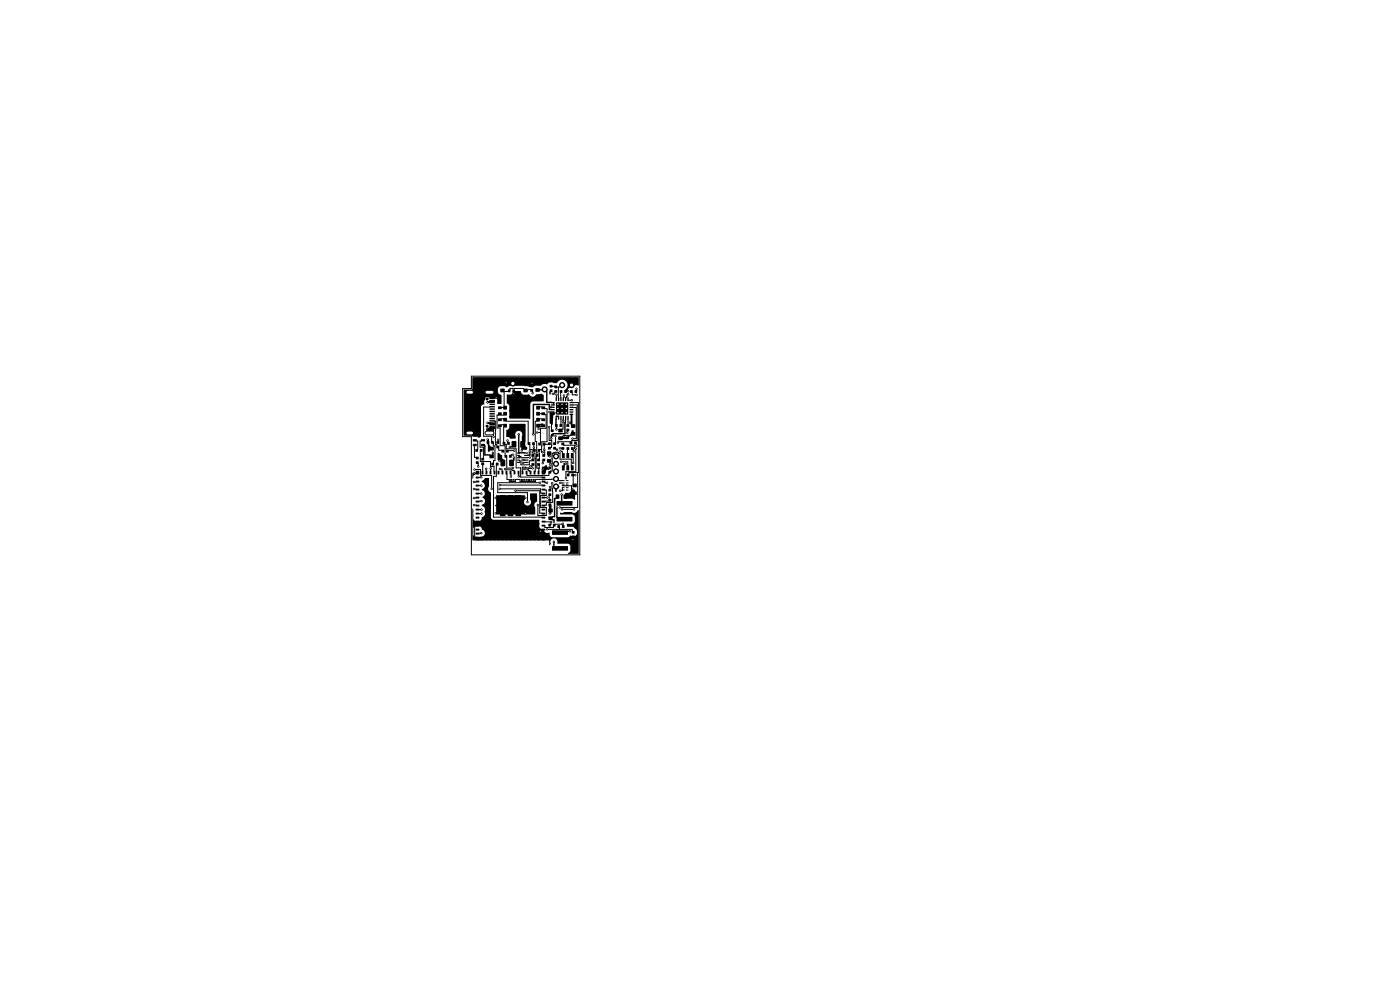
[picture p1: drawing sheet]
<svg xmlns="http://www.w3.org/2000/svg" width="297mm" height="210mm" viewBox="0 0 297 210" stroke-linecap="round" stroke-linejoin="round" font-family="sans-serif">
<g fill="#000">
<path d="M100.3 94.2h.8v.4h-.8zM100.3 93.2h.8v.4h-.8zM101 97.9h.5v.5h-.5zM101 96.9h.5v.5h-.5zM100.9 95.3h.5v.5h-.5zM102.1 94.2h.8v.4h-.8zM102.1 93.2h.8v.4h-.8zM102.1 98.1h.6v.5h-.6zM102.1 97.2h.6v.5h-.6zM101.8 95.3h.5v.5h-.5zM103.4 93.1l.3 .1v1.1l.7 .8-.3 .4a.36 .36 0 0 1-.2 .3 .36 .36 0 0 1-.4 0v-1.3l-.2-.6zM103.2 90.9l.5-.2h.9l-.1 1.3h-1.3z"/>
<path d="M103.3 93.6h.5v.5h-.5zM103.9 96.5h.8v.7h-.8zM103.9 94.8h.8v.7h-.8zM104.3 98.2h.5v.5h-.5zM104.2 93.6h.5v.5h-.5zM103.9 84.1l1-.1 .1 .6h-1.1zM103.9 84.9l1-.1 .1 .6h-1.1zM103.9 89.7l1-.1 .1 .6h-1.1zM103.9 90.5l1-.1 .1 .6h-1.1zM103.8 86.1h1.2v.3h-1.1zM103.8 87.1h1.2v.3h-1.1zM103.8 87.6h1.2v.3h-1.1z"/>
<path d="M103.8 88.6h1.2v.3h-1.1zM103.8 89.1h1.2v.3h-1.1zM103.8 88.1h1.2v.3h-1.1zM103.8 86.6h1.2v.3h-1.1zM103.8 85.6h1.2v.3h-1.1zM105.2 98.2h.5v.5h-.5zM105.3 94.6h.6v.5h-.6zM105.3 93.6h.6v.5h-.6zM105.7 86.2h.7v.6h-.7zM105.7 87.5h.7v.5h-.7zM105.7 88.8h.7v.5h-.7zM105.7 90h.7v.6h-.7z"/>
<path d="M105.6 96.1h.3l.2 .3 .4 .1 .1 .7 .3 .4v1.1l-.3 .2-.3-.1-.2-.9-.5-.3zM106.2 82.5h.8v.7h-.8zM106.2 80.8h.8v.7h-.8zM106.4 95.4h.5v.6h-.5zM106.7 93.8h.5v.5h-.5zM106.8 86.1h.7v.8h-.7zM106.8 87.4h.7v.7h-.7zM106.8 88.7h.7v.7h-.7zM106.8 89.9h.7v.8h-.7zM107.1 96.5h.5v.6h-.5zM106.2 97.6h.9v1.2h-.9zM107.4 95.4h.5v.6h-.5z"/>
<path d="M107.6 93.8h.5v.5h-.5zM107.8 82.6h.5v.6h-.5zM108 96.5h.5v.6h-.5zM108.6 93.6h.9v1.3h-.9zM108.7 82.6h.5v.6h-.5zM108.1 97.6h.9v1.2h-.9zM109.7 96h.6v.2h-.6zM109.7 96.5h.6v.2h-.6zM109.7 97h.6v.2h-.6zM109.7 97.5h.6v.2h-.6zM109.7 98h.6v.2h-.6zM110.4 93.6h.9v1.3h-.9z"/>
<path d="M107.5 83.7h.8a.81 .81 0 0 0 .6-.7h1.5l.5 .7 1.3-.1a.9 .9 0 0 0 .8 .5 .9 .9 0 0 0 .8-.5h.6a.66 .66 0 0 1 .9 .2v1.3h-2.2l-.5 .4-.1 3.3-.1 .1-4.3-.1-.1-.4v-2.3l-.5-.6zM110.1 96.8l.5-.1 .1 .1-.6 .2zM110.8 97h1.2l.1 .2h-1.3zM111.1 82.5h.8v.7h-.8zM111.1 80.8h.8v.7h-.8zM111.2 98h.9v.2h-.9zM111.2 97.5h.9v.2h-.9zM111.2 96.5h.9v.2h-.9zM111.2 96h.9v.2h-.9zM108.1 89.9l3.4 .1-.1 4.4 .4 .5-.1 .6-1-.2v-2.7a.76 .76 0 0 0-.6-1.2 .76 .76 0 0 0-.7 1.2l-.1 .4-.9 .1-.4-.3-.6-.1v-1.4l.6-.5zM112 93.8h.5v.6h-.5zM112.5 82.6h.6v.5h-.6z"/>
<path d="M112.5 81.6h.6v.5h-.6zM112.8 96.3h.5v.6h-.5zM112.8 98.3h.5v.5h-.5zM112.8 97.3h.5v.5h-.5zM112.9 93.8h.5v.6h-.5zM113.1 95.3h.5v.5h-.5zM113.7 96.3h.5v.6h-.5zM113.6 82.4h.9v.7h-.9zM113.6 80.7h.9v.7h-.9zM113.8 86.1h.7v.8h-.7zM113.8 87.4h.7v.7h-.7zM113.8 88.7h.7v.7h-.7z"/>
<path d="M113.8 89.9h.7v.8h-.7zM114 98.3h.5v.5h-.5zM114 97.3h.5v.5h-.5zM114.2 93.9h.5v.6h-.5zM114.1 95.3h.5v.5h-.5zM114.1 90l1.1-.2 .1 .4-1.1 .3zM114.9 86.2h.7v.6h-.7zM114.9 87.5h.7v.5h-.7zM114.9 88.8h.7v.5h-.7zM114.9 90h.7v.6h-.7zM115.2 93.9h.5v.6h-.5zM115.1 97.3h.5v.5h-.5z"/>
<path d="M115.1 96.4h.5v.5h-.5zM115 99l.5-.1 .4-.3 .5 .8a.95 .95 0 0 0-.7 .9l-.7-.1zM116.1 97.4h.8v.7h-.8zM116.1 95.8h.8v.7h-.8zM116.1 95.9h.5l-.1 1-.3-.1zM116.3 94.8h.5v.5h-.5zM116.3 93.9h.5v.5h-.5zM116.4 99h.5v.5h-.5zM116.9 92.1h.5v.5h-.5zM116.9 91.1h.5v.5h-.5zM116.6 81.7h.6v.5h-.6zM116.6 82.6h.6v.5h-.6z"/>
<path d="M116.9 85.3h.7l.1 .1-.1 .1h-.6zM116.9 85.8h.7l.1 .1-.1 .1h-.6zM116.9 86.3h.7l.1 .1-.1 .1h-.6zM116.9 86.8h.7l.1 .1-.1 .1h-.6zM116.9 87.3h.7l.1 .1-.1 .1h-.6zM116.9 87.8h.7l.1 .1-.1 .1h-.6zM117.6 82.8h.6v.5h-.6zM117.6 81.8h.6v.5h-.6zM117.4 93.9h.5v.5h-.5zM117.4 94.8h.5v.5h-.5zM117.9 84.3l.2 .1v.6l-.1 .1-.1-.1zM117.9 88.2l.2 .1v.6l-.1 .2-.1-.2z"/>
<path d="M118.2 85.6h2.1v2.1l-2.3-.1-.4 .2-.2 .4-.1 1.5-.2 .4-.5-.3v-2.2l1-.1a1.13 1.13 0 0 0 .6-1.4zM117.8 90h.5v.5h-.5zM118.4 84.3l.2 .1v.6l-.1 .1-.1-.1zM118.4 88.2l.2 .1v.6l-.1 .2-.1-.2zM118.8 82.8h.5v.5h-.5zM118.9 84.3l.2 .1v.6l-.1 .1-.1-.1zM118.9 88.2l.2 .1v.6l-.1 .2-.1-.2zM118.5 91h.8v.7h-.8zM118.5 92.6h.8v.7h-.8zM118.7 90h.5v.5h-.5zM119.2 98.7l.6 .1-.1 1-.5-.1zM119.2 96.1l.6 .1-.1 1-.5-.1z"/>
<path d="M119.4 84.3l.2 .1v.6l-.1 .1-.1-.1zM119.4 88.2l.2 .1v.6l-.1 .2-.1-.2zM119.1 93.9h.6v.5h-.6zM119.1 94.9h.6v.5h-.6zM119.7 82.8h.5v.5h-.5zM119.9 84.3l.2 .1v.6l-.1 .1-.1-.1zM119.9 88.2l.2 .1v.6l-.1 .2-.1-.2zM120.2 94.9h.5v.5h-.5zM120.2 98.7l.5 .1v1l-.5-.1zM120.2 96.1l.5 .1v1l-.5-.1zM118 85.4h2.5v2.5h-2.5zM120.4 84.3l.2 .1v.6l-.1 .1-.1-.1z"/>
<path d="M120.4 88.2l.2 .1v.6l-.1 .2-.1-.2zM120.3 99.1l.3-.1-.1 .5-.2-.1zM120.2 90h.5v.5h-.5zM120.2 91h.5v.5h-.5zM118.6 92.7l2.3-.2-.3 .6h-2.1l-.1-.1zM120.9 93.7h.5v.5h-.5zM121 82.8h.5v.5h-.5zM121.2 94.9h.5v.5h-.5zM121.1 98.7l.6 .1-.1 1-.5-.1zM121.1 96.1l.6 .1-.1 1-.5-.1zM120.8 87.8h.7l.1 .1-.1 .1h-.6zM120.8 87.3h.7l.1 .1-.1 .1h-.6z"/>
<path d="M120.8 86.8h.7l.1 .1-.1 .1h-.6zM120.8 86.3h.7l.1 .1-.1 .1h-.6zM120.8 85.8h.7l.1 .1-.1 .1h-.6zM120.8 85.3h.7l.1 .1-.1 .1h-.6zM121.3 91.3h.4v.9l-.7 .2-.1-.1zM121.8 93.7h.5v.5h-.5zM121.9 82.8h.5v.5h-.5zM121.2 90h.8v.7h-.8zM121.2 91.7h.8v.7h-.8zM100.2 80h22.5l.1 1.8a1.08 1.08 0 0 0-1.3 .4l-.8 .2a.92 .92 0 0 1-.9 .7v-.3a1.26 1.26 0 0 0 .1-2.1 1.26 1.26 0 0 0-1.8 .6l-.9-.2-.9 .2a.42 .42 0 0 1-.7 .1l-.5 .1-.5 .4-1-.1-.4 .3h-.9l-1.1-.3h-3.1l-.6 .4-.5-.3h-.8l-.5 .4-.1 .8a.85 .85 0 0 0 .8 .7l-.1 1.9h-.8v-.9l-.3-.4-1.4-.1a.55 .55 0 0 0-.7 0 .55 .55 0 0 0-.2 .6l-.2 .9a.56 .56 0 0 0-.7 .5v6.3l-.4 .3-.4-.2-.9-.1-.1-.2h-1.8v-9.7l1.8-.1zM100.2 100.3l.5 .1 .6-.2 .1 .4a.8 .8 0 0 0-1 .9l-.2-.1zM100.9 101.1h.7l.1 .3-.7 .1z"/>
<path d="M100.9 102h.7l.1 .3h-.7zM100.9 102.8h.7l.1 .3-.7 .1zM100.9 103.7h.7l.1 .3h-.7zM100.9 104.5h.7l.1 .3-.7 .1zM100.9 105.4h.7l.1 .3h-.7zM100.9 106.2h.7l.1 .3-.7 .1zM100.9 107.1h.7l.1 .3h-.7zM100.9 107.9h.7l.1 .3-.7 .1zM100.9 108.8h.7l.1 .3h-.7zM100.9 109.6h.7l.1 .3-.7 .1zM100.9 110.5h.7l.1 .3h-.7zM100.9 111.3h.7l.1 .3-.7 .1z"/>
<path d="M100.9 112.2h.7l.1 .3h-.7zM100.9 113h.7l.1 .3-.7 .1zM100.9 99.9h.8v.7h-.8zM100.9 113.9h.8v.7h-.8zM102.2 99.9h.3v.7h-.3zM102.2 113.9h.3v.7h-.3zM103 99.9h.4l-.1 .7h-.3zM103 113.9h.4l-.1 .7h-.3zM102.2 102l.4-.2 .3-.4h.8v1.8a.75 .75 0 0 0 .4 1.2v5.4l.3 .3 .2 .2h9.7l.1 .9a.7 .7 0 0 0 .7 1h.1a1.17 1.17 0 0 0 1.3 .8h.1l.1 .7 .3 .2h3.7a.38 .38 0 0 1 .6-.2h.6l.4-.2 .1-1-.8-.7-1.3-.1-.1-.5 1.3-.1 .3-.2 .2-.3-.1-1.2-.5-.3-2.6-.1 .1-.2h.4l.4-.2h1.6a.95 .95 0 0 0 1.4-.4l.1 .1v9.2h-2.3l.5-.6v-1l-.2-.4-.4-.2h-2.2a.78 .78 0 0 0-.7-1.1 .78 .78 0 0 0-.7 1.1l-.1 .3h-.2v-.9h-16.2l-.1-2.5h.2l.1 .6a.7 .7 0 0 0 .5 1.1h.8a.84 .84 0 0 0 1-.6 .84 .84 0 0 0-.6-1 .59 .59 0 0 0-.6-.7l-.8 .1-.2 .1-.2 .4h-.2l.1-4.3 .2 .6v.9a.7 .7 0 0 0 .5 1.1h.8l.4-.4a.43 .43 0 0 1 .4-.6 .98 .98 0 0 0 .2-1 .87 .87 0 0 0-.6-1.2v-.2a.82 .82 0 0 0 .7-.8 .82 .82 0 0 0-.6-.8 .85 .85 0 0 0 .5-.9 .85 .85 0 0 0-.6-.7 .88 .88 0 0 0 .3-1.6l-.3-.1zM103.9 99.9h.3v.7h-.3zM103.9 113.9h.3v.7h-.3zM104.7 99.9h.4l-.1 .7h-.3z"/>
<path d="M104.7 113.9h.4l-.1 .7h-.3zM105.6 99.9h.3v.7h-.3zM105.6 113.9h.3v.7h-.3zM106.4 99.9h.4l-.1 .7h-.3zM106.4 113.9h.4l-.1 .7h-.3zM106.1 108.3h1.1v1.2h-1.1zM106.1 106.7h1.1v1.1h-1.1zM106.1 105h1.1v1.2h-1.1zM107.3 99.9h.3v.7h-.3zM107.3 113.9h.3v.7h-.3zM108.1 99.9h.4l-.1 .7h-.3zM108.1 113.9h.4l-.1 .7h-.3z"/>
<path d="M107.7 108.3h1.2v1.2h-1.2zM107.7 106.7h1.2v1.1h-1.2zM107.7 105h1.2v1.2h-1.2zM109 99.9h.3v.7h-.3zM109 113.9h.3v.7h-.3zM109.8 99.9h.4l-.1 .7h-.3zM109.8 113.9h.4l-.1 .7h-.3zM109.4 108.3h1.1v1.2h-1.1zM109.4 106.7h1.1v1.1h-1.1zM109.4 105h1.1v1.2h-1.1zM110.7 99.9h.3v.7h-.3zM110.7 113.9h.3v.7h-.3z"/>
<path d="M111.5 99.9h.4l-.1 .7h-.3zM111.5 113.9h.4l-.1 .7h-.3zM112.4 99.9h.3v.7h-.3zM112.4 113.9h.3v.7h-.3zM113.2 99.9h.4l-.1 .7h-.3zM113.2 113.9h.4l-.1 .7h-.3zM105.3 105l6 .1v.8a.77 .77 0 0 0 .1 1.1 .77 .77 0 0 0 1 0 .77 .77 0 0 0 .1-1.1v-1.2h1.4v1.6a.86 .86 0 0 0-.4 1.4v1.4h-8.2zM114.1 99.9h.3v.7h-.3zM114.1 113.9h.3v.7h-.3zM114.9 113h.7l.1 .3-.7 .1zM114.9 112.2h.7l.1 .3h-.7zM114.9 111.3h.7l.1 .3-.7 .1z"/>
<path d="M114.9 110.5h.7l.1 .3h-.7zM114.9 109.6h.7l.1 .3-.7 .1zM114.9 108.8h.7l.1 .3h-.7zM114.9 107.9h.7l.1 .3-.7 .1zM114.9 107.1h.7l.1 .3h-.7zM114.9 106.2h.7l.1 .3-.7 .1zM114.9 105.4h.7l.1 .3h-.7zM114.9 104.5h.7l.1 .3-.7 .1zM114.9 103.7h.7l.1 .3h-.7zM114.9 102.8h.7l.1 .3-.7 .1zM114.9 102h.7l.1 .3h-.7zM114.9 101.1h.7l.1 .3-.7 .1z"/>
<path d="M114.9 113.9h.8v.7h-.8zM114.9 99.9h.8v.7h-.8zM116.4 111.1h.5v.6h-.5zM116.4 99.9h.5v.5h-.5zM116.4 109.6h.8v.7h-.8zM116.4 107.9h.8v.7h-.8zM116.4 103.7h.5v.5h-.5zM116.4 104.7h.5v.5h-.5zM116.4 105.9h.5v.5h-.5zM116.4 106.8h.5v.5h-.5zM116.5 107.2h.5l-.1 1.8h-.4zM117.3 111.1h.5v.6h-.5z"/>
<path d="M117.9 104.9h.7v.9h-.7zM117.9 102.8h.2l.6 .5a1.32 1.32 0 0 0-.7 1.1l-.2-.1-.1-1zM118.3 111.4h.5v.6h-.5zM119.2 111.4h.5v.6h-.5zM119.2 101.9h.5l.1 .1h-.6zM119.2 102.4h.5l.1 .1h-.6zM119.2 102.8h.5l.1 .3h-.6zM119.2 103.4h.5l.1 .1h-.6zM119.2 103.9h.5l.1 .1h-.6zM119.6 104.9h.7v.9h-.7zM120 103.9h.6v.1h-.5zM120 103.4h.6v.1h-.5z"/>
<path d="M120.1 102.8h.5v.3h-.5zM120 102.4h.6v.1h-.5zM120 101.9h.6v.1h-.5zM120.3 100.5h.5v.5h-.5zM117.1 112.5h3.3l.1 .9-3.3 .1zM117.1 115.9l3.3-.1 .1 1h-3.3zM121.2 100.5h.5v.5h-.5zM119.9 104.6h.7a.71 .71 0 0 0 .6-.8l.8 .1-.1 2.1-.4-.2h-1.7zM118.1 106.3h3.3v.9l-3.3 .1zM118.1 109.7l3.3-.1v1h-3.3zM121.3 112.7h.6v.5h-.6zM121.3 113.6h.6v.5h-.6z"/>
<path d="M121.5 102.6h.8v.7h-.8zM121.5 104.3h.8v.7h-.8z"/>
<circle cx="100.7" cy="99.6" r=".25"/>
<circle cx="101.4" cy="99" r=".25"/>
<circle cx="103.1" cy="99.4" r=".25"/>
<circle cx="103.4" cy="93.3" r=".25"/>
<circle cx="103.4" cy="89.7" r=".25"/>
<circle cx="103.4" cy="85.3" r=".25"/>
<circle cx="104.1" cy="99.3" r=".25"/>
<circle cx="104.6" cy="96" r=".25"/>
<circle cx="104.7" cy="92.7" r=".25"/>
<circle cx="105.3" cy="84.4" r=".25"/>
<circle cx="105.7" cy="93.3" r=".25"/>
<circle cx="105.9" cy="97.7" r=".25"/>
<circle cx="106" cy="99.5" r=".25"/>
<circle cx="107.1" cy="99.5" r=".25"/>
<circle cx="107.4" cy="81.2" r=".25"/>
<circle cx="107.7" cy="93.4" r=".25"/>
<circle cx="108.1" cy="94.8" r=".25"/>
<circle cx="108.8" cy="81.4" r=".65"/>
<circle cx="108.8" cy="99.3" r=".25"/>
<circle cx="108.8" cy="96.4" r=".25"/>
<circle cx="108.9" cy="83.5" r=".25"/>
<circle cx="109" cy="97" r=".25"/>
<circle cx="109.1" cy="95.6" r=".25"/>
<circle cx="110" cy="92.2" r=".25"/>
<circle cx="110.7" cy="95.5" r=".25"/>
<circle cx="110.8" cy="97.6" r=".25"/>
<circle cx="110.9" cy="98.2" r=".25"/>
<circle cx="111.2" cy="99.5" r=".25"/>
<circle cx="112.4" cy="95.8" r=".25"/>
<circle cx="112.4" cy="97" r=".25"/>
<circle cx="112.5" cy="99" r=".25"/>
<circle cx="112.8" cy="81.3" r=".25"/>
<circle cx="113" cy="83.4" r=".25"/>
<circle cx="113" cy="99.3" r=".25"/>
<circle cx="113.1" cy="92.2" r=".25"/>
<circle cx="113.2" cy="95" r=".25"/>
<circle cx="113.9" cy="99.2" r=".25"/>
<circle cx="114" cy="91.7" r=".25"/>
<circle cx="114.3" cy="91" r=".25"/>
<circle cx="115.1" cy="96" r=".25"/>
<circle cx="115.1" cy="98.3" r=".25"/>
<circle cx="115.2" cy="99.5" r=".25"/>
<circle cx="115.4" cy="95.4" r=".25"/>
<circle cx="115.5" cy="82.6" r=".65"/>
<circle cx="116.5" cy="90.6" r=".25"/>
<circle cx="116.6" cy="87.4" r=".25"/>
<circle cx="116.7" cy="96.8" r=".25"/>
<circle cx="116.7" cy="98.5" r=".25"/>
<circle cx="116.7" cy="83.4" r=".25"/>
<circle cx="117" cy="93" r=".25"/>
<circle cx="117.3" cy="83.5" r=".25"/>
<circle cx="117.8" cy="92.5" r=".25"/>
<circle cx="117.9" cy="96.8" r=".65"/>
<circle cx="117.9" cy="98.4" r=".65"/>
<circle cx="117.9" cy="100" r=".65"/>
<circle cx="118.1" cy="83.7" r=".25"/>
<circle cx="118.1" cy="91.1" r=".25"/>
<circle cx="118.2" cy="95.5" r=".25"/>
<circle cx="118.4" cy="93.9" r=".25"/>
<circle cx="118.4" cy="86.7" r=".3"/>
<circle cx="118.4" cy="87.5" r=".3"/>
<circle cx="118.4" cy="85.8" r=".3"/>
<circle cx="118.8" cy="95.1" r=".25"/>
<circle cx="118.9" cy="95.7" r=".25"/>
<circle cx="119.1" cy="98" r=".25"/>
<circle cx="119.2" cy="86.7" r=".3"/>
<circle cx="119.2" cy="87.5" r=".3"/>
<circle cx="119.2" cy="81.7" r=".65"/>
<circle cx="119.3" cy="85.8" r=".3"/>
<circle cx="119.4" cy="89.4" r=".25"/>
<circle cx="119.6" cy="92.5" r=".25"/>
<circle cx="119.6" cy="83.9" r=".25"/>
<circle cx="120.1" cy="98.3" r=".25"/>
<circle cx="120.1" cy="86.7" r=".3"/>
<circle cx="120.1" cy="87.5" r=".3"/>
<circle cx="120.1" cy="85.8" r=".3"/>
<circle cx="120.4" cy="91.8" r=".25"/>
<circle cx="120.6" cy="83.6" r=".25"/>
<circle cx="120.6" cy="83" r=".25"/>
<circle cx="120.9" cy="89.7" r=".25"/>
<circle cx="121.2" cy="81.7" r=".65"/>
<circle cx="121.3" cy="84.9" r=".25"/>
<circle cx="121.4" cy="93" r=".25"/>
<circle cx="121.6" cy="98.2" r=".25"/>
<circle cx="121.7" cy="95.8" r=".25"/>
<circle cx="122.1" cy="95.2" r=".25"/>
<circle cx="122.3" cy="94.5" r=".25"/>
<circle cx="122.3" cy="82.4" r=".25"/>
<circle cx="122.3" cy="83.7" r=".25"/>
<circle cx="100.5" cy="105.7" r=".25"/>
<circle cx="100.5" cy="102.2" r=".25"/>
<circle cx="100.5" cy="107.1" r=".25"/>
<circle cx="100.6" cy="103.7" r=".25"/>
<circle cx="100.6" cy="100.4" r=".25"/>
<circle cx="102.1" cy="101.3" r=".25"/>
<circle cx="102.1" cy="103" r=".25"/>
<circle cx="102.1" cy="113.1" r=".25"/>
<circle cx="102.1" cy="104.7" r=".25"/>
<circle cx="102.1" cy="106.3" r=".25"/>
<circle cx="102.1" cy="109" r=".25"/>
<circle cx="102.1" cy="108.1" r=".25"/>
<circle cx="104.3" cy="103.7" r=".25"/>
<circle cx="105.1" cy="108.9" r=".25"/>
<circle cx="105.1" cy="105.6" r=".25"/>
<circle cx="106" cy="103.7" r=".25"/>
<circle cx="106.1" cy="102.9" r=".25"/>
<circle cx="108.4" cy="101.1" r=".25"/>
<circle cx="109.4" cy="104.1" r=".25"/>
<circle cx="110" cy="101" r=".25"/>
<circle cx="111.4" cy="108.9" r=".25"/>
<circle cx="111.4" cy="105.6" r=".25"/>
<circle cx="111.9" cy="106.5" r=".25"/>
<circle cx="114.1" cy="107.1" r=".25"/>
<circle cx="114.6" cy="102.4" r=".25"/>
<circle cx="114.6" cy="112.7" r=".25"/>
<circle cx="116.1" cy="102.4" r=".25"/>
<circle cx="116.1" cy="112.3" r=".25"/>
<circle cx="116.1" cy="105.6" r=".25"/>
<circle cx="116.6" cy="108.9" r=".25"/>
<circle cx="116.7" cy="103.3" r=".25"/>
<circle cx="116.9" cy="110.7" r=".25"/>
<circle cx="117.1" cy="102.5" r=".25"/>
<circle cx="117.5" cy="110.7" r=".25"/>
<circle cx="117.5" cy="115" r=".25"/>
<circle cx="117.9" cy="101.6" r=".65"/>
<circle cx="117.9" cy="103.2" r=".65"/>
<circle cx="118.1" cy="107.7" r=".25"/>
<circle cx="118.7" cy="107.7" r=".25"/>
<circle cx="118.8" cy="102.4" r=".25"/>
<circle cx="118.8" cy="104.1" r=".25"/>
<circle cx="119.1" cy="104.9" r=".25"/>
<circle cx="119.2" cy="108" r=".25"/>
<circle cx="119.4" cy="111.1" r=".25"/>
<circle cx="120.1" cy="101.4" r=".25"/>
<circle cx="120.9" cy="112.7" r=".25"/>
<circle cx="121.4" cy="103.7" r=".25"/>
<circle cx="121.6" cy="114.4" r=".25"/>
<circle cx="121.8" cy="108" r=".25"/>
<circle cx="122.1" cy="100.8" r=".25"/>
</g>
<path d="M99.3 83.2h.8M99.3 91.9h.8M103.3 83.2h1.1M103.3 91.9h1.1" fill="none" stroke="#000" stroke-width="1"/>
<g fill="none" stroke="#000" stroke-width=".21">
<path d="M100 79.8h23v37.9h-23v-25.1h-1.8v-10.2h1.8zM100.6 99.6h1.4v1.3h2.3v2.8M100.6 94.6v2.4h.4M101 93.6h.3v1.8M101.4 98.3v.7M101.9 95.8v2.1h2.1v1.1h.8v1M102.1 93.6h-.3v1.3h.7v2.4M102.4 98.6v1.4M103.1 99.5v.5M103.5 93.3v.4M103.7 94.1v.8h.2M103.9 86.4h-1.3v6.2h1.7v1.1"/>
<path d="M104.1 99.4v.6M104.7 94.1v.5h.3v3.1h-.3v.6M104.7 91v1.7M104.9 84.4h.4M104.9 89.4h.2v5h.3v.3M105.3 98.7v2.4h-.6v8.6h10.3M105.7 93.3v.4M105.8 88v.1M105.8 95v.5h.7M105.9 97.7h.3M106 99.5h.5v.5M106.3 86.5h.5"/>
<path d="M106.3 90.1h.5M106.3 88.9h.5M106.8 88.1h-1.4v2.7h.7v3.8h1v2M106.8 90.6v3.3M107 83.2v3M107 81.2h.4M107 83.1h.8M107.1 94.3h.3v.9h2.1v4.1h1v1.9h4.5M107.1 99.5v.2h1.5v.1h.4v.2M107.4 89.4h4.6v4.5M107.5 97v2.3h1.4M107.7 93.5v.4"/>
<path d="M107.8 95.6h1.3M108.9 96.5h-.4v.1M108.9 83.1v.4M110.1 96.7v.4M110.2 97.1h.7M110.2 97.7v.1h.3v.8h1.8v-.8h.5M110.7 94.9v.7M111.1 82.5l-2.9-.1v.3M111.2 99.5h.8v.3l.4 .2M111.3 98.2h-.4M111.9 81.5v.2h.7M111.9 82.7h.7"/>
<path d="M112 97.1h.4M112.4 94.3v1.1h.5v.7h.6v3.9M112.8 81.4h.8M112.8 81.3v.4M112.8 98.7v.3h-.3M113 83v.4M113 99.4l-2.2-.3v.9M113.1 96.8v.6M113.2 94.3v1.1M113.8 96.8l-.1 2.4h.2M113.9 89.4h-.4v4.3h.4v2.4h.5v1.3M113.9 91.8h.8"/>
<path d="M114.4 98.7l-.1 1.3M114.4 87.8h.5M114.4 88.9h.5M114.4 86.3h.5M114.5 95.4h.4M114.9 90.5h-.6v.5M115.1 97.8v.5M115.5 94.4v2.1M115.5 88h.3v2.9h-1.1v3.1M115.5 86.7h.5v7h-1.1v2.3h.2M115.6 94.3h.7M116.4 99.4v.2h-1.2v.4"/>
<path d="M116.5 90.6v2.9h.5v1.4h-.3M116.6 87.4h.4M116.6 96.5v.3M116.7 83.1v.4M116.7 98.1v.5M117 88v3.2M117.1 82h.6M117.4 87.5v.4M117.7 83.2v.4h-.4M117.8 95.3h.4v.2M117.8 92.5v1.5M118.1 83.8v.6"/>
<path d="M118.1 82.1h.7M118.5 82.1v2.3M118.8 95.1h.4M118.9 95.8h.4v.4M118.9 83.3v1.1M119 89v1.1M119 98h1.5v.8M119.4 89.4h.1M119.4 89v2h-.1M119.6 94.4l2.3 .1v.7h.2v4.9h-2v1.4M119.7 83.9l-.2 .5M120.1 83h.4"/>
<path d="M120.4 91.4v.4M120.4 95.4v.8M120.5 89v1.1M120.5 83.7h-.2v.4l-.2 .3M120.5 84.9h.8M120.9 93.8l-2.6-.1v.2M121.2 92.4h-1.5v.2l-.4 .1M121.2 98.8v-1.4h-2.4v-1.2h-.3v-.2h-.8l-.6 .2v3.7l-.3 .1M121.4 83.3v.5h.9M121.6 85.9h.8v7.6h-1.1v.3M121.6 86.5h.6v6.6h-.8M121.6 85.4h1.1v14.9h-2v.3"/>
<path d="M121.6 95.4v.4h.1M121.6 97.1v1.1M122.2 94.2l.1 .4M122.3 82.5v.4M100.5 103.8h.5M100.5 107.2h.5M100.5 102.3h.5M100.5 105.7h.5M100.6 100.4h.4M101 111.6h-.3v2.4h.3M101.4 110.8v.6M101.6 114.5h.7"/>
<path d="M101.6 113.1h.5M101.6 106.3h.5M101.6 101.3h.5M101.6 103h.5M101.6 104.7h.5M101.6 108.1h.5M101.6 109h.5M102.4 114.3h.7M103.3 114h.6M104.1 114h.7M105 114h.6M105.8 114h.7"/>
<path d="M106 103.7h8.7v.9h.3M106.1 102.9h8.9M106.7 114h.7M107.5 114h.7M107.5 100.6v1.1h.5v.5h.3v-.5h.2v.5h.3v-.5h.2v.5h.3v-.5h1v.5h.3v-.5h.2v.5h.3v-.5h.2v.5h.3v-.5h.2v.5h.3v-.5h.2v.5h.3v-.5h.2v.5h.3v-.5h.2v.5h.3v-.5h3.9M108.4 114h.6M108.4 100.6v.5M109.3 114h.6M109.3 104.1h5.2v4.8h.5M110.1 100.6v.5M110.1 114.5h.7M110.9 114.5h.7"/>
<path d="M111.8 114h.6M112.7 114h.6M113.5 114h.6M114.5 102.4h-8.9v2.1h6.3v2M115 113.3v.7h-.7M115 112.5h-.3v.2M115.1 112.5v.6M115.6 110.7h1.3l-.1 .5M115.6 111.6v.3h1.8v-.3M115.6 102.3v.1h.4M115.6 104h.3v1.1h-1.2v2.6h1.2v1.7h-1.8v-2.2M115.6 105.6h.5"/>
<path d="M115.6 106.3h.8M116.1 112.3h5.3v.5M116.4 100.4v.5h-4.6v-.3M116.5 105.1v.9M116.6 107.3v1.7M116.7 103.3v.5M117.1 102.5l.1 4.1h-1.3v.6h-.3M117.8 111.2h1.6M118.4 102h.9M118.7 111.9v.4M118.9 102.5h.4M119.2 108.1h2.6"/>
<path d="M119.3 103.5v.6h-.4M119.4 111.1v.4M119.7 103.1h.4M120.2 105h1.3M120.5 103.1h.7v.7h.3v.5M121.6 114.1v.4M121.6 101v1.7M121.6 100.8h.4M122.5 100.3v7.4h-3.8"/>
</g>
<g fill="none" stroke="#000" stroke-width=".3">
<path d="M102.8 94.6v1.9h1.1M104.5 96.1v.4M108.1 94.8h.5M109 97.1l-.1 .5M110.1 92.2v3.9h1.2M110.8 97.6h.5M112.4 95.8v.8h-.4M114.4 82.7h.7M116 83.1v2.3h1M116.6 86.4h.4M117 86.9h-.4v-1.1h-3.5v6.4M117 92.5v.6"/>
<path d="M117.4 85.5v.4M117.9 89v1.1M118.1 88.3h.4M118.1 90.5v.6M119.9 89l-.1 3h-2.4v.2M120.1 98.4h-.4v.4M105.1 108.9h6.3M105.1 105.6h6.3M105.1 107.3h6.3M108.3 105.6v3.3M117.2 110.3h.3v.4M117.5 115v1"/>
<path d="M117.9 105.8h-.2v3.8h-.5M118.1 107.7v2.1M119.1 104.9v1.5M120.4 112.7h.5"/>
</g>
<path d="M103.5 89.7l.4 .1M103.9 85.3l-.4 .1M120.9 89.7h.3M121.2 88v2.1" fill="none" stroke="#000" stroke-width=".4"/>
<g fill="#fff">
<circle cx="120.6" cy="83" r=".1"/>
<circle cx="103.5" cy="93.2" r=".1"/>
<circle cx="116.7" cy="83.5" r=".1"/>
<circle cx="110.7" cy="95.5" r=".1"/>
<circle cx="105.9" cy="97.7" r=".1"/>
<circle cx="112.4" cy="97" r=".1"/>
<circle cx="107.3" cy="81.2" r=".1"/>
<circle cx="100.6" cy="100.4" r=".1"/>
<circle cx="121.6" cy="114.5" r=".1"/>
<circle cx="105.2" cy="105.6" r=".1"/>
<circle cx="114.6" cy="112.7" r=".1"/>
<circle cx="105.3" cy="84.4" r=".1"/>
<circle cx="104.7" cy="92.6" r=".1"/>
<circle cx="119" cy="97.9" r=".1"/>
<circle cx="105.7" cy="93.3" r=".1"/>
<circle cx="112.9" cy="81.3" r=".1"/>
<circle cx="116.6" cy="87.4" r=".1"/>
<circle cx="108.9" cy="83.5" r=".1"/>
<circle cx="111.5" cy="105.6" r=".1"/>
<circle cx="114.2" cy="91" r=".1"/>
<circle cx="118.8" cy="95.1" r=".1"/>
<circle cx="116.6" cy="108.9" r=".1"/>
<circle cx="111.5" cy="108.9" r=".1"/>
<circle cx="121.7" cy="95.8" r=".1"/>
<circle cx="116.6" cy="96.8" r=".1"/>
<circle cx="121.4" cy="103.8" r=".1"/>
<circle cx="119.6" cy="92.5" r=".1"/>
<circle cx="105.2" cy="108.9" r=".1"/>
<circle cx="113.9" cy="99.2" r=".1"/>
<circle cx="115.2" cy="99.5" r=".1"/>
<circle cx="115.5" cy="95.4" r=".1"/>
<circle cx="122" cy="100.8" r=".1"/>
<circle cx="107.6" cy="93.5" r=".1"/>
<circle cx="112.5" cy="98.9" r=".1"/>
<circle cx="108.9" cy="96.5" r=".1"/>
<circle cx="120.3" cy="91.8" r=".1"/>
<circle cx="113" cy="83.4" r=".1"/>
<circle cx="122.3" cy="82.5" r=".1"/>
<circle cx="122.3" cy="94.5" r=".1"/>
<circle cx="118.2" cy="95.5" r=".1"/>
<circle cx="110.9" cy="98.2" r=".1"/>
<circle cx="113.2" cy="95" r=".1"/>
<circle cx="119.4" cy="111.1" r=".1"/>
<circle cx="117.9" cy="92.5" r=".1"/>
<circle cx="107.2" cy="99.5" r=".1"/>
<circle cx="119.6" cy="83.9" r=".1"/>
<circle cx="113.9" cy="91.8" r=".1"/>
<circle cx="106.1" cy="102.9" r=".1"/>
<circle cx="116.7" cy="98.5" r=".1"/>
<circle cx="116.7" cy="103.3" r=".1"/>
<circle cx="118.9" cy="95.7" r=".1"/>
<circle cx="118.9" cy="104.1" r=".1"/>
<circle cx="120.9" cy="112.7" r=".1"/>
<circle cx="118" cy="91.1" r=".1"/>
<circle cx="110" cy="92.2" r=".1"/>
<circle cx="113.2" cy="92.2" r=".1"/>
<circle cx="117.5" cy="114.9" r=".1"/>
<circle cx="117.5" cy="110.6" r=".1"/>
<circle cx="104.5" cy="96.1" r=".1"/>
<circle cx="116.1" cy="112.3" r=".1"/>
<circle cx="102.1" cy="113.1" r=".1"/>
<circle cx="112.4" cy="95.8" r=".1"/>
<circle cx="119.2" cy="104.9" r=".1"/>
<circle cx="110.9" cy="97.6" r=".1"/>
<circle cx="118.2" cy="107.6" r=".1"/>
<circle cx="108.2" cy="94.8" r=".1"/>
<circle cx="120" cy="98.3" r=".1"/>
<circle cx="116.9" cy="93.1" r=".1"/>
<circle cx="109" cy="97.1" r=".1"/>
<circle cx="108.9" cy="99.3" r=".1"/>
<circle cx="111.2" cy="99.5" r=".1"/>
<circle cx="109.3" cy="104.1" r=".1"/>
<circle cx="109.1" cy="95.6" r=".1"/>
<circle cx="113" cy="99.4" r=".1"/>
<circle cx="121.6" cy="98.2" r=".1"/>
<circle cx="119.2" cy="108" r=".1"/>
<circle cx="114.6" cy="102.4" r=".1"/>
<circle cx="115.2" cy="98.2" r=".1"/>
<circle cx="111.9" cy="106.5" r=".1"/>
<circle cx="121.8" cy="108" r=".1"/>
<circle cx="120.9" cy="89.6" r=".1"/>
<circle cx="103.5" cy="85.3" r=".1"/>
<circle cx="103.5" cy="89.7" r=".1"/>
<circle cx="116.9" cy="110.7" r=".1"/>
<circle cx="100.7" cy="99.6" r=".1"/>
<circle cx="116.5" cy="90.6" r=".1"/>
<circle cx="121.3" cy="84.9" r=".1"/>
<circle cx="104.3" cy="103.7" r=".1"/>
<circle cx="106" cy="103.7" r=".1"/>
<circle cx="122.3" cy="83.8" r=".1"/>
<circle cx="121.4" cy="93.1" r=".1"/>
<circle cx="118.3" cy="93.9" r=".1"/>
<circle cx="110" cy="101" r=".1"/>
<circle cx="118.8" cy="107.6" r=".1"/>
<circle cx="114.1" cy="107.2" r=".1"/>
<circle cx="120.6" cy="83.6" r=".1"/>
<circle cx="116.1" cy="105.5" r=".1"/>
<circle cx="122.1" cy="95.2" r=".1"/>
<circle cx="120" cy="101.5" r=".1"/>
<circle cx="118" cy="83.8" r=".1"/>
<circle cx="117.3" cy="83.5" r=".1"/>
<circle cx="119.4" cy="89.4" r=".1"/>
<circle cx="106" cy="99.5" r=".1"/>
<circle cx="101.5" cy="98.9" r=".1"/>
<circle cx="117.2" cy="102.5" r=".1"/>
<circle cx="115.2" cy="95.9" r=".1"/>
<circle cx="116" cy="102.4" r=".1"/>
<circle cx="118.9" cy="102.5" r=".1"/>
<circle cx="108.4" cy="101.1" r=".1"/>
<circle cx="104.1" cy="99.3" r=".1"/>
<circle cx="103.2" cy="99.5" r=".1"/>
<circle cx="102.1" cy="101.2" r=".1"/>
<circle cx="100.5" cy="102.2" r=".1"/>
<circle cx="102.1" cy="103" r=".1"/>
<circle cx="100.5" cy="103.8" r=".1"/>
<circle cx="102.1" cy="104.7" r=".1"/>
<circle cx="100.5" cy="105.7" r=".1"/>
<circle cx="102.2" cy="106.3" r=".1"/>
<circle cx="100.5" cy="107.2" r=".1"/>
<circle cx="102.2" cy="108.1" r=".1"/>
<circle cx="102.2" cy="108.9" r=".1"/>
<circle cx="108.8" cy="81.4" r=".35"/>
<circle cx="117.9" cy="96.8" r=".35"/>
</g>
<g fill="#000">
<circle cx="103.3" cy="90.4" r=".33"/>
<circle cx="103.3" cy="84.6" r=".33"/>
</g>
<path d="M99.3 83.2h.8M99.3 91.9h.8M103.3 83.2h1.1M103.3 91.9h1.1" fill="none" stroke="#fff" stroke-width=".6"/>
<g fill="#fff">
<circle cx="119.2" cy="81.7" r=".35"/>
<circle cx="121.2" cy="81.7" r=".35"/>
<circle cx="120.1" cy="85.7" r=".15"/>
<circle cx="119.3" cy="85.7" r=".15"/>
<circle cx="118.3" cy="85.8" r=".15"/>
<circle cx="120.1" cy="86.6" r=".15"/>
<circle cx="119.3" cy="86.6" r=".15"/>
<circle cx="118.3" cy="86.6" r=".15"/>
<circle cx="120.2" cy="87.5" r=".15"/>
<circle cx="119.3" cy="87.5" r=".15"/>
<circle cx="118.3" cy="87.5" r=".15"/>
<circle cx="117.9" cy="100" r=".35"/>
<circle cx="117.9" cy="98.4" r=".35"/>
<circle cx="115.5" cy="82.6" r=".35"/>
<circle cx="117.9" cy="103.2" r=".35"/>
<circle cx="117.9" cy="101.6" r=".35"/>
</g>
</svg>
